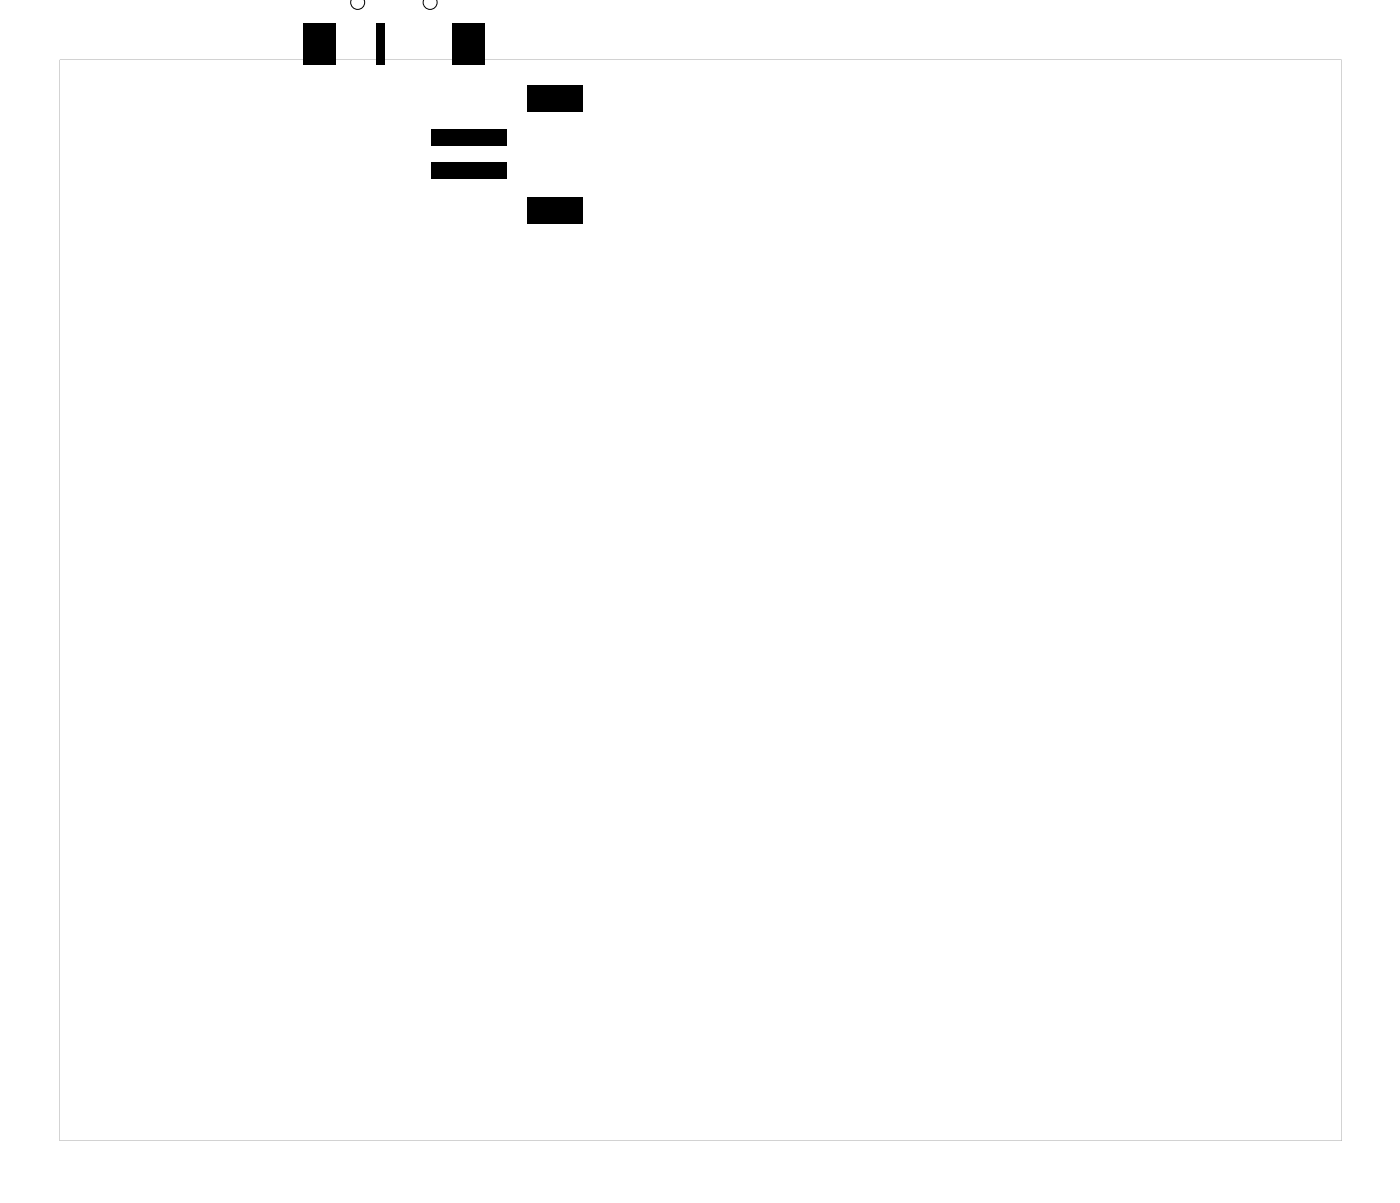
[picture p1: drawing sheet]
<svg xmlns="http://www.w3.org/2000/svg" width="85mm" height="73mm" viewBox="0 0 85 73" stroke-linecap="round" stroke-linejoin="round" font-family="sans-serif">
<g fill="#000">
<path d="M18.4 1.4h2v2.5h-2zM22.9 1.4h.5v2.5h-.5zM27.4 1.4h2v2.5h-2zM26.2 7.9h4.6v1h-4.6zM26.2 9.9h4.6v1h-4.6zM32 5.2h3.4v1.6h-3.4zM32 12h3.4v1.6h-3.4z"/>
<path d="M3.6 3.6h77.9v65.7h-77.9zM3.6 3.6v65.7h77.9v-65.7z"/>
</g>
<path d="M22.1 -.1a.42 .42 0 0 1-.4 .7 .42 .42 0 0 1-.4-.6M26.5 -.1a.42 .42 0 0 1-.4 .7 .42 .42 0 0 1-.4-.6" fill="none" stroke="#000" stroke-width=".06"/>
</svg>
